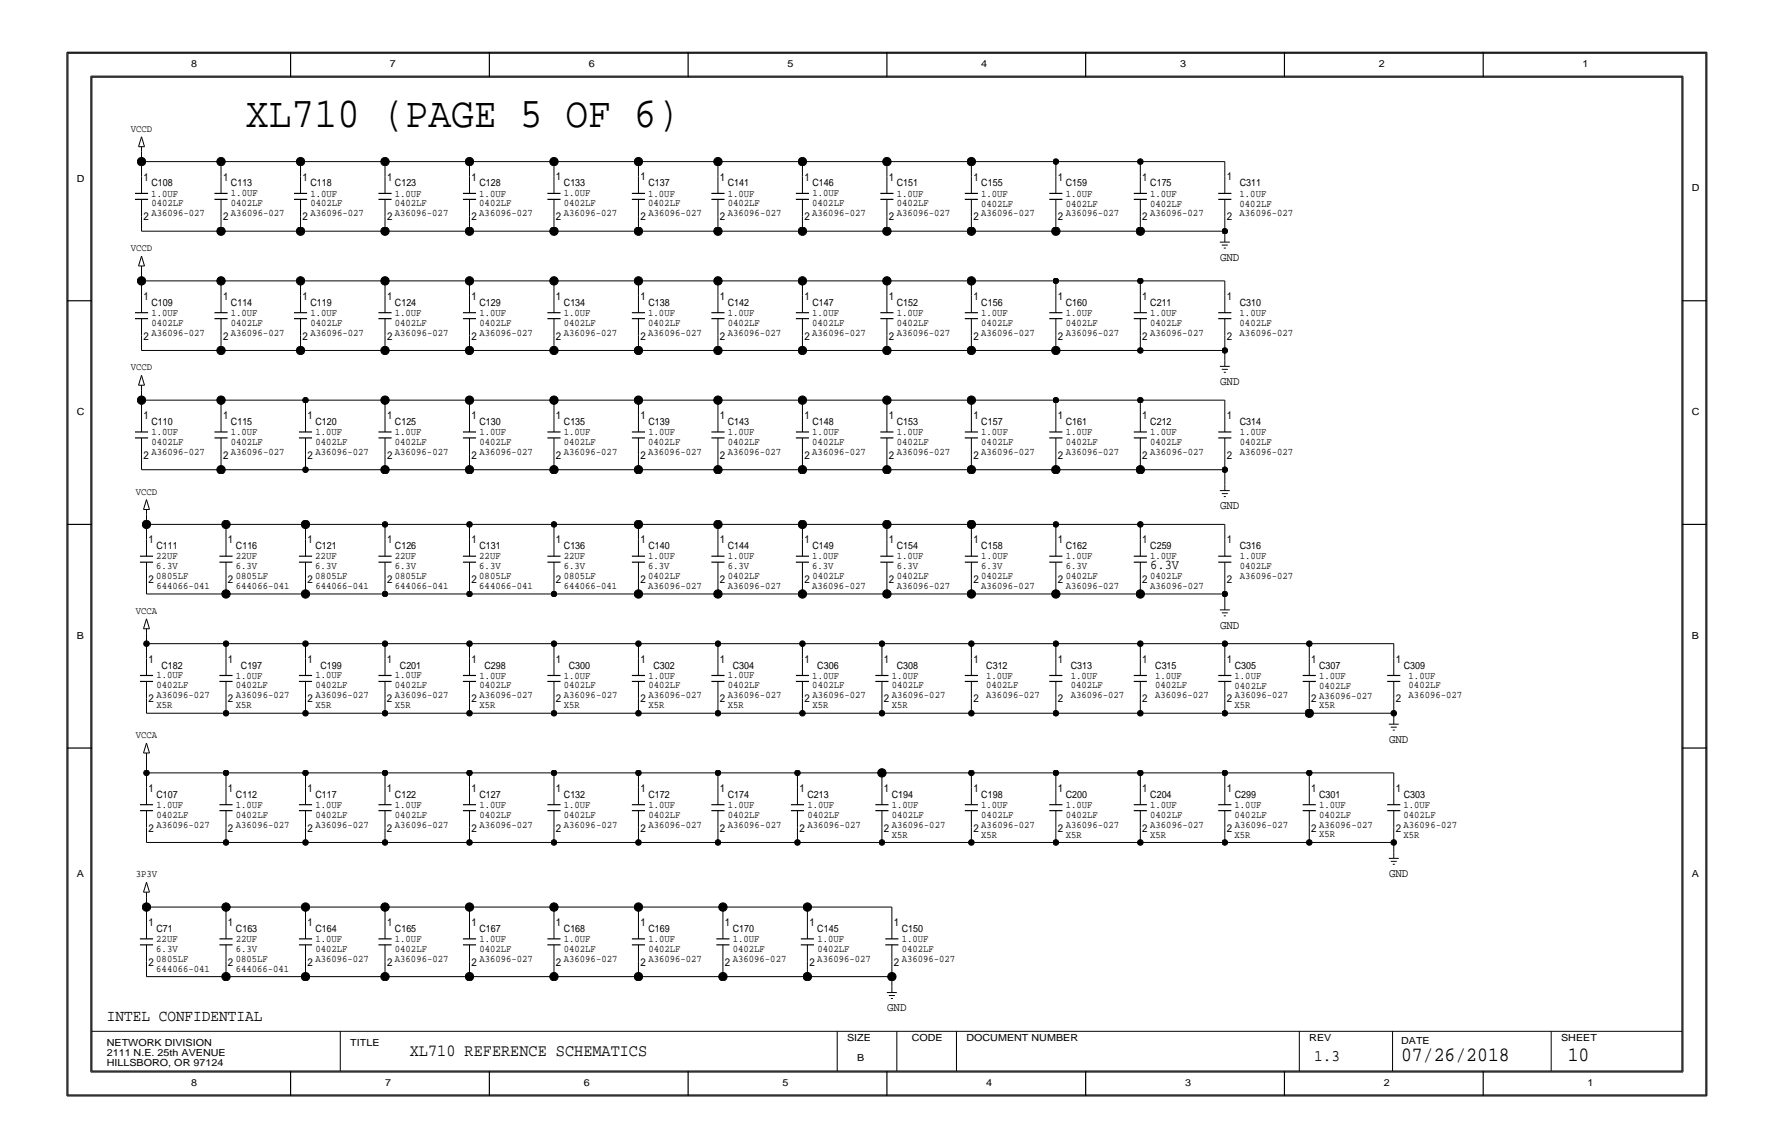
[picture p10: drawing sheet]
<svg xmlns="http://www.w3.org/2000/svg" width="432mm" height="279mm" viewBox="0 0 432 279" stroke-linecap="round" stroke-linejoin="round" font-family="sans-serif">
<defs><g id="words">
<text font-size="10.4" x="59.8" y="30.9">XL710 (PAGE 5 OF 6)</text>
<g font-size="4.9">
<text x="341" y="258.3">07/26/2018</text>
<text x="381.6" y="258.3">10</text>
</g>
<text font-size="4.2" x="99.8" y="257">XL710 REFERENCE SCHEMATICS</text>
<g font-size="3.9">
<text x="26" y="248.6">INTEL CONFIDENTIAL</text>
<text x="319.9" y="258.3">1.3</text>
</g>
<text font-size="3.3" x="280" y="138.5">6.3V</text>
<g font-size="2.9">
<text x="297" y="63.5">GND</text>
<text x="297" y="93.8">GND</text>
<text x="297" y="124">GND</text>
<text x="297" y="153">GND</text>
<text x="338.1" y="180.8">GND</text>
<text x="338.1" y="213.5">GND</text>
<text x="215.9" y="246.2">GND</text>
</g>
<g font-size="2.6">
<text x="34.9" y="43.9">1</text>
<text x="54.3" y="43.9">1</text>
<text x="73.6" y="43.9">1</text>
<text x="94.2" y="43.9">1</text>
<text x="114.8" y="43.9">1</text>
<text x="135.3" y="43.9">1</text>
<text x="155.9" y="43.9">1</text>
<text x="175.2" y="43.9">1</text>
<text x="195.8" y="43.9">1</text>
<text x="216.4" y="43.9">1</text>
<text x="236.9" y="43.9">1</text>
<text x="257.5" y="43.9">1</text>
<text x="278" y="43.9">1</text>
<text x="298.6" y="43.9">1</text>
<text x="34.9" y="53.6">2</text>
<text x="54.3" y="53.6">2</text>
<text x="73.6" y="53.6">2</text>
<text x="94.2" y="53.6">2</text>
<text x="114.8" y="53.6">2</text>
<text x="135.3" y="53.6">2</text>
<text x="155.9" y="53.6">2</text>
<text x="175.2" y="53.6">2</text>
<text x="195.8" y="53.6">2</text>
<text x="216.4" y="53.6">2</text>
<text x="236.9" y="53.6">2</text>
<text x="257.5" y="53.6">2</text>
<text x="278" y="53.6">2</text>
<text x="298.6" y="53.6">2</text>
<text x="34.9" y="73">1</text>
<text x="54.3" y="73">1</text>
<text x="73.6" y="73">1</text>
<text x="94.2" y="73">1</text>
<text x="114.8" y="73">1</text>
<text x="135.3" y="73">1</text>
<text x="155.9" y="73">1</text>
<text x="175.2" y="73">1</text>
<text x="195.8" y="73">1</text>
<text x="216.4" y="73">1</text>
<text x="236.9" y="73">1</text>
<text x="257.5" y="73">1</text>
<text x="278" y="73">1</text>
<text x="298.6" y="73">1</text>
<text x="34.9" y="82.6">2</text>
<text x="54.3" y="82.6">2</text>
<text x="73.6" y="82.6">2</text>
<text x="94.2" y="82.6">2</text>
<text x="114.8" y="82.6">2</text>
<text x="135.3" y="82.6">2</text>
<text x="155.9" y="82.6">2</text>
<text x="175.2" y="82.6">2</text>
<text x="195.8" y="82.6">2</text>
<text x="216.4" y="82.6">2</text>
<text x="236.9" y="82.6">2</text>
<text x="257.5" y="82.6">2</text>
<text x="278" y="82.6">2</text>
<text x="298.6" y="82.6">2</text>
<text x="34.9" y="102">1</text>
<text x="54.3" y="102">1</text>
<text x="74.8" y="102">1</text>
<text x="94.2" y="102">1</text>
<text x="114.8" y="102">1</text>
<text x="135.3" y="102">1</text>
<text x="155.9" y="102">1</text>
<text x="175.2" y="102">1</text>
<text x="195.8" y="102">1</text>
<text x="216.4" y="102">1</text>
<text x="236.9" y="102">1</text>
<text x="257.5" y="102">1</text>
<text x="278" y="102">1</text>
<text x="298.6" y="102">1</text>
<text x="34.9" y="111.7">2</text>
<text x="54.3" y="111.7">2</text>
<text x="74.8" y="111.7">2</text>
<text x="94.2" y="111.7">2</text>
<text x="114.8" y="111.7">2</text>
<text x="135.3" y="111.7">2</text>
<text x="155.9" y="111.7">2</text>
<text x="175.2" y="111.7">2</text>
<text x="195.8" y="111.7">2</text>
<text x="216.4" y="111.7">2</text>
<text x="236.9" y="111.7">2</text>
<text x="257.5" y="111.7">2</text>
<text x="278" y="111.7">2</text>
<text x="298.6" y="111.7">2</text>
<text x="36.1" y="132.2">1</text>
<text x="55.5" y="132.2">1</text>
<text x="74.8" y="132.2">1</text>
<text x="94.2" y="132.2">1</text>
<text x="114.8" y="132.2">1</text>
<text x="135.3" y="132.2">1</text>
<text x="155.9" y="132.2">1</text>
<text x="175.2" y="132.2">1</text>
<text x="195.8" y="132.2">1</text>
<text x="216.4" y="132.2">1</text>
<text x="236.9" y="132.2">1</text>
<text x="257.5" y="132.2">1</text>
<text x="278" y="132.2">1</text>
<text x="298.6" y="132.2">1</text>
<text x="36.1" y="141.9">2</text>
<text x="55.5" y="141.9">2</text>
<text x="74.8" y="141.9">2</text>
<text x="94.2" y="141.9">2</text>
<text x="114.8" y="141.9">2</text>
<text x="135.3" y="141.9">2</text>
<text x="155.9" y="141.9">2</text>
<text x="175.2" y="141.9">2</text>
<text x="195.8" y="141.9">2</text>
<text x="216.4" y="141.9">2</text>
<text x="236.9" y="141.9">2</text>
<text x="257.5" y="141.9">2</text>
<text x="278" y="141.9">2</text>
<text x="298.6" y="141.9">2</text>
<text x="36.1" y="161.3">1</text>
<text x="55.5" y="161.3">1</text>
<text x="74.8" y="161.3">1</text>
<text x="94.2" y="161.3">1</text>
<text x="114.8" y="161.3">1</text>
<text x="135.3" y="161.3">1</text>
<text x="155.9" y="161.3">1</text>
<text x="175.2" y="161.3">1</text>
<text x="195.8" y="161.3">1</text>
<text x="215.2" y="161.3">1</text>
<text x="236.9" y="161.3">1</text>
<text x="257.5" y="161.3">1</text>
<text x="278" y="161.3">1</text>
<text x="298.6" y="161.3">1</text>
<text x="319.2" y="161.3">1</text>
<text x="339.7" y="161.3">1</text>
<text x="36.1" y="170.9">2</text>
<text x="55.5" y="170.9">2</text>
<text x="74.8" y="170.9">2</text>
<text x="94.2" y="170.9">2</text>
<text x="114.8" y="170.9">2</text>
<text x="135.3" y="170.9">2</text>
<text x="155.9" y="170.9">2</text>
<text x="175.2" y="170.9">2</text>
<text x="195.8" y="170.9">2</text>
<text x="215.2" y="170.9">2</text>
<text x="236.9" y="170.9">2</text>
<text x="257.5" y="170.9">2</text>
<text x="278" y="170.9">2</text>
<text x="298.6" y="170.9">2</text>
<text x="319.2" y="170.9">2</text>
<text x="339.7" y="170.9">2</text>
<text x="36.1" y="192.7">1</text>
<text x="55.5" y="192.7">1</text>
<text x="74.8" y="192.7">1</text>
<text x="94.2" y="192.7">1</text>
<text x="114.8" y="192.7">1</text>
<text x="135.3" y="192.7">1</text>
<text x="155.9" y="192.7">1</text>
<text x="175.2" y="192.7">1</text>
<text x="194.6" y="192.7">1</text>
<text x="215.2" y="192.7">1</text>
<text x="236.9" y="192.7">1</text>
<text x="257.5" y="192.7">1</text>
<text x="278" y="192.7">1</text>
<text x="298.6" y="192.7">1</text>
<text x="319.2" y="192.7">1</text>
<text x="339.7" y="192.7">1</text>
<text x="36.1" y="202.4">2</text>
<text x="55.5" y="202.4">2</text>
<text x="74.8" y="202.4">2</text>
<text x="94.2" y="202.4">2</text>
<text x="114.8" y="202.4">2</text>
<text x="135.3" y="202.4">2</text>
<text x="155.9" y="202.4">2</text>
<text x="175.2" y="202.4">2</text>
<text x="194.6" y="202.4">2</text>
<text x="215.2" y="202.4">2</text>
<text x="236.9" y="202.4">2</text>
<text x="257.5" y="202.4">2</text>
<text x="278" y="202.4">2</text>
<text x="298.6" y="202.4">2</text>
<text x="319.2" y="202.4">2</text>
<text x="339.7" y="202.4">2</text>
<text x="36.1" y="225.4">1</text>
<text x="55.5" y="225.4">1</text>
<text x="74.8" y="225.4">1</text>
<text x="94.2" y="225.4">1</text>
<text x="114.8" y="225.4">1</text>
<text x="135.3" y="225.4">1</text>
<text x="155.9" y="225.4">1</text>
<text x="176.4" y="225.4">1</text>
<text x="197" y="225.4">1</text>
<text x="217.6" y="225.4">1</text>
<text x="36.1" y="235">2</text>
<text x="55.5" y="235">2</text>
<text x="74.8" y="235">2</text>
<text x="94.2" y="235">2</text>
<text x="114.8" y="235">2</text>
<text x="135.3" y="235">2</text>
<text x="155.9" y="235">2</text>
<text x="176.4" y="235">2</text>
<text x="197" y="235">2</text>
<text x="217.6" y="235">2</text>
</g>
<g font-size="2.4">
<text x="46.5" y="16.4">8</text>
<text x="94.9" y="16.4">7</text>
<text x="143.3" y="16.4">6</text>
<text x="191.7" y="16.4">5</text>
<text x="238.9" y="16.4">4</text>
<text x="287.2" y="16.4">3</text>
<text x="335.6" y="16.4">2</text>
<text x="385.2" y="16.4">1</text>
<text x="31.8" y="32.1">VCCD</text>
<text x="18.7" y="44.2">D</text>
<text x="36.8" y="47.8">1.0UF</text>
<text x="36.9" y="45.4">C108</text>
<text x="56.2" y="45.4">C113</text>
<text x="56.2" y="47.8">1.0UF</text>
<text x="75.5" y="47.8">1.0UF</text>
<text x="75.6" y="45.4">C118</text>
<text x="96.1" y="47.8">1.0UF</text>
<text x="96.1" y="45.4">C123</text>
<text x="116.7" y="47.8">1.0UF</text>
<text x="116.7" y="45.4">C128</text>
<text x="137.3" y="45.4">C133</text>
<text x="137.3" y="47.8">1.0UF</text>
<text x="157.8" y="47.8">1.0UF</text>
<text x="157.8" y="45.4">C137</text>
<text x="177.1" y="47.8">1.0UF</text>
<text x="177.2" y="45.4">C141</text>
<text x="197.7" y="45.4">C146</text>
<text x="197.7" y="47.8">1.0UF</text>
<text x="218.3" y="47.8">1.0UF</text>
<text x="218.3" y="45.4">C151</text>
<text x="238.8" y="47.8">1.0UF</text>
<text x="238.9" y="45.4">C155</text>
<text x="259.4" y="47.8">1.0UF</text>
<text x="259.4" y="45.4">C159</text>
<text x="280" y="47.8">1.0UF</text>
<text x="280" y="45.4">C175</text>
<text x="301.7" y="47.8">1.0UF</text>
<text x="301.8" y="45.4">C311</text>
<text x="411.8" y="46.6">D</text>
<text x="36.9" y="52.6">A36096-027</text>
<text x="36.9" y="50.2">0402LF</text>
<text x="56.2" y="50.2">0402LF</text>
<text x="56.2" y="52.6">A36096-027</text>
<text x="75.5" y="50.2">0402LF</text>
<text x="75.5" y="52.7">A36096-027</text>
<text x="96.1" y="50.3">0402LF</text>
<text x="96.1" y="52.7">A36096-027</text>
<text x="116.7" y="50.3">0402LF</text>
<text x="116.7" y="52.7">A36096-027</text>
<text x="137.2" y="52.7">A36096-027</text>
<text x="137.3" y="50.2">0402LF</text>
<text x="157.8" y="50.3">0402LF</text>
<text x="157.8" y="52.6">A36096-027</text>
<text x="177.1" y="50.3">0402LF</text>
<text x="177.2" y="52.6">A36096-027</text>
<text x="197.7" y="50.3">0402LF</text>
<text x="197.7" y="52.7">A36096-027</text>
<text x="218.3" y="50.3">0402LF</text>
<text x="218.3" y="52.7">A36096-027</text>
<text x="238.8" y="50.3">0402LF</text>
<text x="238.8" y="52.7">A36096-027</text>
<text x="259.4" y="50.3">0402LF</text>
<text x="259.4" y="52.7">A36096-027</text>
<text x="280" y="50.3">0402LF</text>
<text x="280" y="52.7">A36096-027</text>
<text x="301.7" y="50.3">0402LF</text>
<text x="301.7" y="52.7">A36096-027</text>
<text x="31.8" y="61.1">VCCD</text>
<text x="36.9" y="74.4">C109</text>
<text x="36.9" y="76.8">1.0UF</text>
<text x="56.2" y="76.9">1.0UF</text>
<text x="56.2" y="74.4">C114</text>
<text x="75.5" y="76.9">1.0UF</text>
<text x="75.6" y="74.4">C119</text>
<text x="96.1" y="76.9">1.0UF</text>
<text x="96.1" y="74.4">C124</text>
<text x="116.7" y="76.9">1.0UF</text>
<text x="116.7" y="74.4">C129</text>
<text x="137.2" y="76.9">1.0UF</text>
<text x="137.3" y="74.4">C134</text>
<text x="157.8" y="76.9">1.0UF</text>
<text x="157.8" y="74.4">C138</text>
<text x="177.2" y="76.9">1.0UF</text>
<text x="177.2" y="74.4">C142</text>
<text x="197.7" y="76.9">1.0UF</text>
<text x="197.7" y="74.4">C147</text>
<text x="218.3" y="76.9">1.0UF</text>
<text x="218.3" y="74.4">C152</text>
<text x="238.8" y="76.9">1.0UF</text>
<text x="238.9" y="74.4">C156</text>
<text x="259.4" y="76.9">1.0UF</text>
<text x="259.4" y="74.4">C160</text>
<text x="280" y="76.9">1.0UF</text>
<text x="280" y="74.4">C211</text>
<text x="301.7" y="76.9">1.0UF</text>
<text x="301.8" y="74.4">C310</text>
<text x="36.9" y="79.2">0402LF</text>
<text x="36.9" y="81.7">A36096-027</text>
<text x="56.2" y="79.3">0402LF</text>
<text x="56.2" y="81.7">A36096-027</text>
<text x="75.5" y="79.3">0402LF</text>
<text x="75.5" y="81.7">A36096-027</text>
<text x="96.1" y="79.3">0402LF</text>
<text x="96.1" y="81.7">A36096-027</text>
<text x="116.7" y="79.3">0402LF</text>
<text x="116.7" y="81.7">A36096-027</text>
<text x="137.2" y="81.7">A36096-027</text>
<text x="137.2" y="79.3">0402LF</text>
<text x="157.8" y="81.7">A36096-027</text>
<text x="157.8" y="79.3">0402LF</text>
<text x="177.2" y="81.7">A36096-027</text>
<text x="177.2" y="79.3">0402LF</text>
<text x="197.7" y="81.7">A36096-027</text>
<text x="197.7" y="79.3">0402LF</text>
<text x="218.3" y="81.7">A36096-027</text>
<text x="218.3" y="79.3">0402LF</text>
<text x="238.8" y="81.7">A36096-027</text>
<text x="238.8" y="79.3">0402LF</text>
<text x="259.4" y="81.7">A36096-027</text>
<text x="259.4" y="79.2">0402LF</text>
<text x="280" y="81.7">A36096-027</text>
<text x="280" y="79.3">0402LF</text>
<text x="301.7" y="79.3">0402LF</text>
<text x="301.7" y="81.7">A36096-027</text>
<text x="31.8" y="90.1">VCCD</text>
<text x="18.7" y="101">C</text>
<text x="411.8" y="101">C</text>
<text x="36.9" y="105.9">1.0UF</text>
<text x="36.9" y="103.4">C110</text>
<text x="56.2" y="105.9">1.0UF</text>
<text x="56.2" y="103.4">C115</text>
<text x="76.8" y="105.9">1.0UF</text>
<text x="76.8" y="103.4">C120</text>
<text x="96.1" y="105.9">1.0UF</text>
<text x="96.1" y="103.4">C125</text>
<text x="116.7" y="105.9">1.0UF</text>
<text x="116.7" y="103.4">C130</text>
<text x="137.2" y="105.9">1.0UF</text>
<text x="137.3" y="103.4">C135</text>
<text x="157.8" y="103.4">C139</text>
<text x="157.8" y="105.9">1.0UF</text>
<text x="177.2" y="105.9">1.0UF</text>
<text x="177.2" y="103.4">C143</text>
<text x="197.7" y="105.9">1.0UF</text>
<text x="197.7" y="103.4">C148</text>
<text x="218.3" y="105.9">1.0UF</text>
<text x="218.3" y="103.4">C153</text>
<text x="238.8" y="105.9">1.0UF</text>
<text x="238.9" y="103.4">C157</text>
<text x="259.4" y="105.9">1.0UF</text>
<text x="259.4" y="103.4">C161</text>
<text x="280" y="105.9">1.0UF</text>
<text x="280" y="103.4">C212</text>
<text x="301.7" y="105.9">1.0UF</text>
<text x="301.8" y="103.4">C314</text>
<text x="36.8" y="108.3">0402LF</text>
<text x="36.9" y="110.7">A36096-027</text>
<text x="56.2" y="110.7">A36096-027</text>
<text x="56.2" y="108.3">0402LF</text>
<text x="76.8" y="108.3">0402LF</text>
<text x="76.8" y="110.7">A36096-027</text>
<text x="96.1" y="110.7">A36096-027</text>
<text x="96.1" y="108.3">0402LF</text>
<text x="116.7" y="108.3">0402LF</text>
<text x="116.7" y="110.7">A36096-027</text>
<text x="137.2" y="110.7">A36096-027</text>
<text x="137.2" y="108.3">0402LF</text>
<text x="157.8" y="110.7">A36096-027</text>
<text x="157.8" y="108.3">0402LF</text>
<text x="177.2" y="110.7">A36096-027</text>
<text x="177.2" y="108.3">0402LF</text>
<text x="197.7" y="110.7">A36096-027</text>
<text x="197.7" y="108.3">0402LF</text>
<text x="218.3" y="110.7">A36096-027</text>
<text x="218.3" y="108.3">0402LF</text>
<text x="238.8" y="110.7">A36096-027</text>
<text x="238.9" y="108.3">0402LF</text>
<text x="259.4" y="110.7">A36096-027</text>
<text x="259.4" y="108.3">0402LF</text>
<text x="280" y="108.3">0402LF</text>
<text x="280" y="110.7">A36096-027</text>
<text x="301.7" y="108.3">0402LF</text>
<text x="301.8" y="110.7">A36096-027</text>
<text x="33.1" y="120.4">VCCD</text>
<text x="38" y="136.1">22UF</text>
<text x="38.1" y="133.7">C111</text>
<text x="57.4" y="133.7">C116</text>
<text x="57.4" y="136.1">22UF</text>
<text x="76.7" y="136.1">22UF</text>
<text x="76.8" y="133.7">C121</text>
<text x="96.1" y="136.1">22UF</text>
<text x="96.1" y="133.7">C126</text>
<text x="116.7" y="136.1">22UF</text>
<text x="116.7" y="133.7">C131</text>
<text x="137.2" y="136.1">22UF</text>
<text x="137.3" y="133.7">C136</text>
<text x="157.8" y="136.1">1.0UF</text>
<text x="157.8" y="133.7">C140</text>
<text x="177.1" y="136.1">1.0UF</text>
<text x="177.2" y="133.7">C144</text>
<text x="197.7" y="136.1">1.0UF</text>
<text x="197.7" y="133.7">C149</text>
<text x="218.3" y="136.1">1.0UF</text>
<text x="218.3" y="133.7">C154</text>
<text x="238.9" y="133.7">C158</text>
<text x="238.9" y="136.1">1.0UF</text>
<text x="259.4" y="136.1">1.0UF</text>
<text x="259.4" y="133.7">C162</text>
<text x="280" y="136.1">1.0UF</text>
<text x="280" y="133.7">C259</text>
<text x="301.7" y="136.1">1.0UF</text>
<text x="301.8" y="133.7">C316</text>
<text x="38" y="141">0805LF</text>
<text x="38" y="138.6">6.3V</text>
<text x="38.1" y="143.4">644066-041</text>
<text x="57.4" y="138.5">6.3V</text>
<text x="57.4" y="140.9">0805LF</text>
<text x="57.4" y="143.4">644066-041</text>
<text x="76.7" y="141">0805LF</text>
<text x="76.7" y="138.6">6.3V</text>
<text x="76.8" y="143.4">644066-041</text>
<text x="96.1" y="138.6">6.3V</text>
<text x="96.1" y="141">0805LF</text>
<text x="96.1" y="143.4">644066-041</text>
<text x="116.7" y="138.5">6.3V</text>
<text x="116.7" y="143.4">644066-041</text>
<text x="116.7" y="141">0805LF</text>
<text x="137.2" y="138.6">6.3V</text>
<text x="137.2" y="141">0805LF</text>
<text x="137.2" y="143.4">644066-041</text>
<text x="157.8" y="138.5">6.3V</text>
<text x="157.8" y="141">0402LF</text>
<text x="157.8" y="143.4">A36096-027</text>
<text x="177.1" y="138.6">6.3V</text>
<text x="177.1" y="143.4">A36096-027</text>
<text x="177.1" y="141">0402LF</text>
<text x="197.7" y="143.4">A36096-027</text>
<text x="197.7" y="138.5">6.3V</text>
<text x="197.7" y="140.9">0402LF</text>
<text x="218.3" y="143.4">A36096-027</text>
<text x="218.3" y="141">0402LF</text>
<text x="218.3" y="138.5">6.3V</text>
<text x="238.8" y="141">0402LF</text>
<text x="238.8" y="138.6">6.3V</text>
<text x="238.8" y="143.4">A36096-027</text>
<text x="259.4" y="138.6">6.3V</text>
<text x="259.4" y="141">0402LF</text>
<text x="259.4" y="143.4">A36096-027</text>
<text x="280" y="140.9">0402LF</text>
<text x="280" y="143.4">A36096-027</text>
<text x="301.8" y="140.9">A36096-027</text>
<text x="301.8" y="138.5">0402LF</text>
<text x="33.1" y="149.4">VCCA</text>
<text x="18.7" y="155.4">B</text>
<text x="411.8" y="155.4">B</text>
<text x="38.1" y="167.5">0402LF</text>
<text x="38.1" y="165.1">1.0UF</text>
<text x="39.3" y="162.7">C182</text>
<text x="57.4" y="165.1">1.0UF</text>
<text x="57.4" y="167.6">0402LF</text>
<text x="58.6" y="162.7">C197</text>
<text x="76.8" y="167.5">0402LF</text>
<text x="76.8" y="165.1">1.0UF</text>
<text x="78" y="162.7">C199</text>
<text x="96.1" y="167.5">0402LF</text>
<text x="96.1" y="165.1">1.0UF</text>
<text x="97.3" y="162.7">C201</text>
<text x="116.7" y="165.1">1.0UF</text>
<text x="116.7" y="167.6">0402LF</text>
<text x="117.9" y="162.7">C298</text>
<text x="137.2" y="165.1">1.0UF</text>
<text x="137.3" y="167.5">0402LF</text>
<text x="138.5" y="162.7">C300</text>
<text x="157.8" y="165.1">1.0UF</text>
<text x="157.8" y="167.6">0402LF</text>
<text x="159" y="162.7">C302</text>
<text x="177.2" y="167.6">0402LF</text>
<text x="177.2" y="165.1">1.0UF</text>
<text x="178.4" y="162.7">C304</text>
<text x="197.7" y="165.1">1.0UF</text>
<text x="197.7" y="167.6">0402LF</text>
<text x="198.9" y="162.7">C306</text>
<text x="217.1" y="165.1">1.0UF</text>
<text x="217.1" y="167.5">0402LF</text>
<text x="218.3" y="162.7">C308</text>
<text x="240.1" y="167.6">0402LF</text>
<text x="240.1" y="165.1">1.0UF</text>
<text x="240.1" y="162.7">C312</text>
<text x="260.6" y="167.6">0402LF</text>
<text x="260.6" y="165.1">1.0UF</text>
<text x="260.6" y="162.7">C313</text>
<text x="281.2" y="167.6">0402LF</text>
<text x="281.2" y="165.1">1.0UF</text>
<text x="281.2" y="162.7">C315</text>
<text x="300.5" y="167.6">0402LF</text>
<text x="300.5" y="165.2">1.0UF</text>
<text x="300.5" y="162.7">C305</text>
<text x="321.1" y="165.2">1.0UF</text>
<text x="321.1" y="167.6">0402LF</text>
<text x="321.1" y="162.7">C307</text>
<text x="341.7" y="162.7">C309</text>
<text x="342.9" y="167.6">0402LF</text>
<text x="342.9" y="165.1">1.0UF</text>
<text x="38.1" y="170">A36096-027</text>
<text x="38.1" y="172.4">X5R</text>
<text x="57.4" y="172.4">X5R</text>
<text x="57.4" y="170">A36096-027</text>
<text x="76.8" y="172.4">X5R</text>
<text x="76.8" y="170">A36096-027</text>
<text x="96.1" y="170">A36096-027</text>
<text x="96.1" y="172.4">X5R</text>
<text x="116.7" y="172.4">X5R</text>
<text x="116.7" y="170">A36096-027</text>
<text x="137.2" y="172.4">X5R</text>
<text x="137.3" y="170">A36096-027</text>
<text x="157.8" y="170">A36096-027</text>
<text x="157.8" y="172.4">X5R</text>
<text x="177.2" y="172.4">X5R</text>
<text x="177.2" y="170">A36096-027</text>
<text x="197.7" y="170">A36096-027</text>
<text x="197.7" y="172.4">X5R</text>
<text x="217.1" y="172.4">X5R</text>
<text x="217.1" y="170">A36096-027</text>
<text x="240.1" y="170">A36096-027</text>
<text x="260.6" y="170">A36096-027</text>
<text x="281.2" y="170">A36096-027</text>
<text x="300.5" y="172.4">X5R</text>
<text x="300.5" y="170">A36096-027</text>
<text x="321.1" y="170">A36096-027</text>
<text x="321.1" y="172.4">X5R</text>
<text x="342.9" y="170">A36096-027</text>
<text x="33.1" y="179.6">VCCA</text>
<text x="38.1" y="196.6">1.0UF</text>
<text x="38.1" y="194.2">C107</text>
<text x="57.4" y="194.2">C112</text>
<text x="57.4" y="196.6">1.0UF</text>
<text x="76.8" y="194.2">C117</text>
<text x="76.8" y="196.6">1.0UF</text>
<text x="96.1" y="196.6">1.0UF</text>
<text x="96.1" y="194.2">C122</text>
<text x="116.7" y="196.6">1.0UF</text>
<text x="116.7" y="194.2">C127</text>
<text x="137.3" y="196.6">1.0UF</text>
<text x="137.3" y="194.2">C132</text>
<text x="157.8" y="196.6">1.0UF</text>
<text x="157.8" y="194.2">C172</text>
<text x="177.2" y="196.6">1.0UF</text>
<text x="177.2" y="194.2">C174</text>
<text x="196.5" y="196.6">1.0UF</text>
<text x="196.5" y="194.2">C213</text>
<text x="217.1" y="196.6">1.0UF</text>
<text x="217.1" y="194.2">C194</text>
<text x="238.8" y="196.6">1.0UF</text>
<text x="238.9" y="194.2">C198</text>
<text x="259.4" y="196.6">1.0UF</text>
<text x="259.4" y="194.2">C200</text>
<text x="279.9" y="196.6">1.0UF</text>
<text x="280" y="194.2">C204</text>
<text x="300.5" y="196.6">1.0UF</text>
<text x="300.5" y="194.2">C299</text>
<text x="321.1" y="196.6">1.0UF</text>
<text x="321.1" y="194.2">C301</text>
<text x="341.6" y="196.6">1.0UF</text>
<text x="341.7" y="194.2">C303</text>
<text x="38.1" y="199">0402LF</text>
<text x="38.1" y="201.4">A36096-027</text>
<text x="57.4" y="199">0402LF</text>
<text x="57.4" y="201.4">A36096-027</text>
<text x="76.8" y="199">0402LF</text>
<text x="76.8" y="201.4">A36096-027</text>
<text x="96.1" y="201.4">A36096-027</text>
<text x="96.1" y="199">0402LF</text>
<text x="116.7" y="199">0402LF</text>
<text x="116.7" y="201.4">A36096-027</text>
<text x="137.3" y="199">0402LF</text>
<text x="137.3" y="201.4">A36096-027</text>
<text x="157.8" y="199">0402LF</text>
<text x="157.8" y="201.4">A36096-027</text>
<text x="177.2" y="199">0402LF</text>
<text x="177.2" y="201.4">A36096-027</text>
<text x="196.5" y="199">0402LF</text>
<text x="196.5" y="201.4">A36096-027</text>
<text x="217.1" y="203.9">X5R</text>
<text x="217.1" y="201.4">A36096-027</text>
<text x="217.1" y="199">0402LF</text>
<text x="238.8" y="203.9">X5R</text>
<text x="238.9" y="199">0402LF</text>
<text x="238.9" y="201.4">A36096-027</text>
<text x="259.4" y="199">0402LF</text>
<text x="259.4" y="203.9">X5R</text>
<text x="259.4" y="201.4">A36096-027</text>
<text x="279.9" y="203.9">X5R</text>
<text x="280" y="199">0402LF</text>
<text x="280" y="201.4">A36096-027</text>
<text x="300.5" y="203.9">X5R</text>
<text x="300.5" y="199">0402LF</text>
<text x="300.5" y="201.4">A36096-027</text>
<text x="321.1" y="199">0402LF</text>
<text x="321.1" y="201.4">A36096-027</text>
<text x="321.1" y="203.8">X5R</text>
<text x="341.6" y="199">0402LF</text>
<text x="341.6" y="201.4">A36096-027</text>
<text x="341.6" y="203.9">X5R</text>
<text x="18.7" y="213.5">A</text>
<text x="33.1" y="213.5">3P3V</text>
<text x="411.8" y="213.5">A</text>
<text x="38.1" y="226.8">C71</text>
<text x="57.4" y="226.8">C163</text>
<text x="76.8" y="226.8">C164</text>
<text x="96.1" y="226.8">C165</text>
<text x="116.7" y="226.8">C167</text>
<text x="137.3" y="226.8">C168</text>
<text x="157.8" y="226.8">C169</text>
<text x="178.4" y="226.8">C170</text>
<text x="198.9" y="226.8">C145</text>
<text x="219.5" y="226.8">C150</text>
<text x="38" y="229.3">22UF</text>
<text x="38" y="231.7">6.3V</text>
<text x="57.4" y="231.7">6.3V</text>
<text x="57.4" y="229.3">22UF</text>
<text x="76.8" y="229.2">1.0UF</text>
<text x="76.8" y="231.7">0402LF</text>
<text x="96.1" y="229.2">1.0UF</text>
<text x="96.1" y="231.7">0402LF</text>
<text x="116.7" y="229.2">1.0UF</text>
<text x="116.7" y="231.7">0402LF</text>
<text x="137.3" y="229.2">1.0UF</text>
<text x="137.3" y="231.7">0402LF</text>
<text x="157.8" y="229.2">1.0UF</text>
<text x="157.8" y="231.7">0402LF</text>
<text x="178.4" y="229.2">1.0UF</text>
<text x="178.4" y="231.7">0402LF</text>
<text x="198.9" y="229.2">1.0UF</text>
<text x="198.9" y="231.7">0402LF</text>
<text x="219.5" y="229.2">1.0UF</text>
<text x="219.5" y="231.7">0402LF</text>
<text x="38" y="236.5">644066-041</text>
<text x="38" y="234.1">0805LF</text>
<text x="57.4" y="236.5">644066-041</text>
<text x="57.4" y="234.1">0805LF</text>
<text x="76.8" y="234.1">A36096-027</text>
<text x="96.1" y="234.1">A36096-027</text>
<text x="116.7" y="234.1">A36096-027</text>
<text x="137.3" y="234.1">A36096-027</text>
<text x="157.8" y="234.1">A36096-027</text>
<text x="178.4" y="234.1">A36096-027</text>
<text x="198.9" y="234.1">A36096-027</text>
<text x="219.5" y="234.1">A36096-027</text>
<text x="26" y="254.6">NETWORK DIVISION</text>
<text x="26" y="257">2111 N.E. 25th AVENUE</text>
<text x="85.2" y="254.6">TITLE</text>
<text x="206.2" y="253.4">SIZE</text>
<text x="221.9" y="253.4">CODE</text>
<text x="235.2" y="253.4">DOCUMENT NUMBER</text>
<text x="318.7" y="253.4">REV</text>
<text x="341" y="254">DATE</text>
<text x="380" y="253.4">SHEET</text>
<text x="26" y="259.5">HILLSBORO, OR 97124</text>
<text x="208.6" y="258.3">B</text>
<text x="46.5" y="264.3">8</text>
<text x="93.7" y="264.3">7</text>
<text x="142.1" y="264.3">6</text>
<text x="190.5" y="264.3">5</text>
<text x="240.1" y="264.3">4</text>
<text x="288.4" y="264.3">3</text>
<text x="336.8" y="264.3">2</text>
<text x="386.4" y="264.3">1</text>
</g>
</g></defs>
<g fill="none" stroke="#000" stroke-width=".24">
<path d="M16.5 13v253.5zM16.5 13h398.7zM22.1 18.5v242.4zM22.1 18.5h387.5zM409.6 18.5v242.4zM415.2 13v253.5zM33.7 35.7h1.5zM34.4 33.3l-.7 2.4zM34.4 36.9v2.4zM34.4 39.3v3.7zM34.4 33.3l.8 2.4zM34.4 35.7v1.2z"/>
<path d="M34.4 39.3h19.4zM53.8 39.3v3.7zM53.8 39.3h19.4zM73.2 39.3h20.5zM73.2 39.3v3.7zM93.7 39.3h20.6zM93.7 39.3v3.7zM114.3 39.3h20.5zM114.3 39.3v3.7zM134.8 39.3h20.6zM134.8 39.3v3.7zM155.4 39.3v3.7z"/>
<path d="M155.4 39.3h19.4zM174.8 39.3h20.5zM174.8 39.3v3.7zM195.3 39.3h20.6zM195.3 39.3v3.7zM215.9 39.3h20.5zM215.9 39.3v3.7zM236.4 39.3h20.6zM236.4 39.3v3.7zM257 39.3h20.6zM257 39.3v3.7zM277.6 39.3h20.5z"/>
<path d="M277.6 39.3v3.7zM298.1 39.3v3.7zM34.4 52.6v3.7zM34.4 48.5v4.1zM34.4 43v4.1zM34.4 56.3h19.4zM53.8 52.6v3.7zM53.8 48.5v4.1zM53.8 43v4.1zM53.8 56.3h19.4zM73.2 52.6v3.7zM73.2 56.3h20.5z"/>
<path d="M73.2 48.5v4.1zM73.2 43v4.1zM93.7 52.6v3.7zM93.7 56.3h20.6zM93.7 48.5v4.1zM93.7 43v4.1zM114.3 52.6v3.7zM114.3 56.3h20.5zM114.3 48.5v4.1zM114.3 43v4.1zM134.8 52.6v3.7zM134.8 56.3h20.6z"/>
<path d="M134.8 48.5v4.1zM134.8 43v4.1zM155.4 52.6v3.7zM155.4 48.5v4.1zM155.4 43v4.1zM155.4 56.3h19.4zM174.8 52.6v3.7zM174.8 56.3h20.5zM174.8 48.5v4.1zM174.8 43v4.1zM195.3 56.3h20.6zM195.3 52.6v3.7z"/>
<path d="M195.3 48.5v4.1zM195.3 43v4.1zM215.9 52.6v3.7zM215.9 56.3h20.5zM215.9 48.5v4.1zM215.9 43v4.1zM236.4 56.3h20.6zM236.4 52.6v3.7zM236.4 48.5v4.1zM236.4 43v4.1zM257 56.3h20.6zM257 52.6v3.7z"/>
<path d="M257 48.5v4.1zM257 43v4.1zM277.6 56.3h20.5zM277.6 52.6v3.7zM277.6 48.5v4.1zM277.6 43v4.1zM296.9 58.9h2.4zM297.4 59.7h1.4zM298.1 52.6v3.7zM298.1 56.3v1.2zM298.1 48.5v4.1zM298.1 43v4.1z"/>
<path d="M298.1 57.5v1.4zM33.7 64.7h1.5zM34.4 62.3l-.7 2.4zM34.4 65.9v2.5zM34.4 68.4v3.6zM34.4 62.3l.8 2.4zM34.4 64.7v1.2zM34.4 77.6v4.1zM34.4 72v4.1zM34.4 68.4h19.4zM53.8 68.4v3.6zM53.8 77.6v4.1z"/>
<path d="M53.8 72v4.1zM53.8 68.4h19.4zM73.2 68.4h20.5zM73.2 68.4v3.6zM73.2 77.6v4.1zM73.2 72v4.1zM93.7 68.4h20.6zM93.7 68.4v3.6zM93.7 77.6v4.1zM93.7 72v4.1zM114.3 68.4h20.5zM114.3 68.4v3.6z"/>
<path d="M114.3 77.6v4.1zM114.3 72v4.1zM134.8 68.4h20.6zM134.8 68.4v3.6zM134.8 77.6v4.1zM134.8 72v4.1zM155.4 68.4v3.6zM155.4 77.6v4.1zM155.4 72v4.1zM155.4 68.4h19.4zM174.8 68.4h20.5zM174.8 68.4v3.6z"/>
<path d="M174.8 77.6v4.1zM174.8 72v4.1zM195.3 68.4h20.6zM195.3 68.4v3.6zM195.3 77.6v4.1zM195.3 72v4.1zM215.9 68.4h20.5zM215.9 68.4v3.6zM215.9 77.6v4.1zM215.9 72v4.1zM236.4 68.4h20.6zM236.4 68.4v3.6z"/>
<path d="M236.4 77.6v4.1zM236.4 72v4.1zM257 68.4h20.6zM257 68.4v3.6zM257 77.6v4.1zM257 72v4.1zM277.6 68.4h20.5zM277.6 68.4v3.6zM277.6 77.6v4.1zM277.6 72v4.1zM297.9 60.4h.5zM298.1 68.4v3.6z"/>
<path d="M298.1 77.6v4.1zM298.1 72v4.1zM33.7 93.8h1.5zM34.4 91.3l-.7 2.5zM34.4 95v2.4zM34.4 97.4v3.6zM34.4 81.7v3.6zM34.4 91.3l.8 2.5zM34.4 93.8v1.2zM34.4 97.4h19.4zM34.4 85.3h19.4zM53.8 97.4h20.6z"/>
<path d="M53.8 97.4v3.6zM53.8 81.7v3.6zM53.8 85.3h19.4zM73.2 85.3h20.5zM73.2 81.7v3.6zM74.4 97.4h19.3zM74.4 97.4v3.6zM93.7 97.4h20.6zM93.7 97.4v3.6zM93.7 85.3h20.6zM93.7 81.7v3.6zM114.3 97.4h20.5z"/>
<path d="M114.3 97.4v3.6zM114.3 85.3h20.5zM114.3 81.7v3.6zM134.8 97.4h20.6zM134.8 97.4v3.6zM134.8 85.3h20.6zM134.8 81.7v3.6zM155.4 97.4v3.6zM155.4 81.7v3.6zM155.4 97.4h19.4zM155.4 85.3h19.4zM174.8 97.4h20.5z"/>
<path d="M174.8 97.4v3.6zM174.8 85.3h20.5zM174.8 81.7v3.6zM195.3 97.4h20.6zM195.3 97.4v3.6zM195.3 85.3h20.6zM195.3 81.7v3.6zM215.9 97.4h20.5zM215.9 97.4v3.6zM215.9 85.3h20.5zM215.9 81.7v3.6zM236.4 97.4h20.6z"/>
<path d="M236.4 85.3h20.6zM236.4 97.4v3.6zM236.4 81.7v3.6zM257 97.4h20.6zM257 97.4v3.6zM257 85.3h20.6zM257 81.7v3.6zM277.6 97.4h20.5zM277.6 85.3h20.5zM277.6 97.4v3.6zM277.6 81.7v3.6zM296.9 89.2h2.4z"/>
<path d="M297.4 89.9h1.4zM297.9 90.6h.5zM298.1 97.4v3.6zM298.1 81.7v3.6zM298.1 85.3v2.4zM298.1 87.7v1.5zM34.4 110.7v3.6zM34.4 106.6v4.1zM34.4 101v4.1zM34.4 114.3h19.4zM53.8 114.3h20.6zM53.8 110.7v3.6z"/>
<path d="M53.8 106.6v4.1zM53.8 101v4.1zM74.4 114.3h19.3zM74.4 110.7v3.6zM74.4 106.6v4.1zM74.4 101v4.1zM93.7 114.3h20.6zM93.7 110.7v3.6zM93.7 106.6v4.1zM93.7 101v4.1zM114.3 114.3h20.5zM114.3 110.7v3.6z"/>
<path d="M114.3 106.6v4.1zM114.3 101v4.1zM134.8 114.3h20.6zM134.8 110.7v3.6zM134.8 106.6v4.1zM134.8 101v4.1zM155.4 110.7v3.6zM155.4 106.6v4.1zM155.4 101v4.1zM155.4 114.3h19.4zM174.8 114.3h20.5zM174.8 110.7v3.6z"/>
<path d="M174.8 106.6v4.1zM174.8 101v4.1zM195.3 114.3h20.6zM195.3 110.7v3.6zM195.3 106.6v4.1zM195.3 101v4.1zM215.9 114.3h20.5zM215.9 110.7v3.6zM215.9 106.6v4.1zM215.9 101v4.1zM236.4 114.3h20.6zM236.4 110.7v3.6z"/>
<path d="M236.4 106.6v4.1zM236.4 101v4.1zM257 114.3h20.6zM257 110.7v3.6zM257 106.6v4.1zM257 101v4.1zM277.6 114.3h20.5zM277.6 110.7v3.6zM277.6 106.6v4.1zM277.6 101v4.1zM296.9 119.4h2.4zM298.1 110.7v3.6z"/>
<path d="M298.1 114.3v3.7zM298.1 106.6v4.1zM298.1 101v4.1zM298.1 118v1.4zM34.9 124h1.5zM35.7 121.6l-.8 2.4zM35.7 125.2v2.4zM35.7 127.6v3.7zM35.7 121.6l.7 2.4zM35.7 124v1.2zM35.7 136.8v4.1zM35.7 131.3v4.1z"/>
<path d="M35.7 127.6h19.3zM55 127.6v3.7zM55 136.8v4.1zM55 131.3v4.1zM55 127.6h19.4zM74.4 127.6h19.3zM74.4 127.6v3.7zM74.4 136.8v4.1zM74.4 131.3v4.1zM93.7 127.6h20.6zM93.7 127.6v3.7zM93.7 136.8v4.1z"/>
<path d="M93.7 131.3v4.1zM114.3 127.6h20.5zM114.3 127.6v3.7zM114.3 136.8v4.1zM114.3 131.3v4.1zM134.8 127.6h20.6zM134.8 127.6v3.7zM134.8 136.8v4.1zM134.8 131.3v4.1zM155.4 127.6v3.7zM155.4 136.8v4.1zM155.4 131.3v4.1z"/>
<path d="M155.4 127.6h19.4zM174.8 127.6h20.5zM174.8 127.6v3.7zM174.8 136.8v4.1zM174.8 131.3v4.1zM195.3 127.6h20.6zM195.3 127.6v3.7zM195.3 136.8v4.1zM195.3 131.3v4.1zM215.9 127.6h20.5zM215.9 127.6v3.7zM215.9 136.8v4.1z"/>
<path d="M215.9 131.3v4.1zM236.4 127.6h20.6zM236.4 127.6v3.7zM236.4 136.8v4.1zM236.4 131.3v4.1zM257 127.6h20.6zM257 127.6v3.7zM257 136.8v4.1zM257 131.3v4.1zM277.6 127.6h20.5zM277.6 127.6v3.7zM277.6 136.8v4.1z"/>
<path d="M277.6 131.3v4.1zM297.4 120.1h1.4zM297.9 120.9h.5zM298.1 127.6v3.7zM298.1 136.8v4.1zM298.1 131.3v4.1zM34.9 153h1.5zM35.7 150.6l-.8 2.4zM35.7 140.9v3.7zM35.7 156.7h19.3zM35.7 154.2v2.5zM35.7 156.7v3.6z"/>
<path d="M35.7 150.6l.7 2.4zM35.7 153v1.2zM35.7 144.6h19.3zM55 140.9v3.7zM55 156.7h19.4zM55 156.7v3.6zM55 144.6h19.4zM74.4 144.6h19.3zM74.4 140.9v3.7zM74.4 156.7h19.3zM74.4 156.7v3.6zM93.7 144.6h20.6z"/>
<path d="M93.7 140.9v3.7zM93.7 156.7h20.6zM93.7 156.7v3.6zM114.3 144.6h20.5zM114.3 140.9v3.7zM114.3 156.7h20.5zM114.3 156.7v3.6zM134.8 144.6h20.6zM134.8 140.9v3.7zM134.8 156.7h20.6zM134.8 156.7v3.6zM155.4 140.9v3.7z"/>
<path d="M155.4 156.7h19.4zM155.4 156.7v3.6zM155.4 144.6h19.4zM174.8 156.7h20.5zM174.8 144.6h20.5zM174.8 140.9v3.7zM174.8 156.7v3.6zM195.3 144.6h20.6zM195.3 140.9v3.7zM195.3 156.7h19.4zM195.3 156.7v3.6zM214.7 156.7v3.6z"/>
<path d="M214.7 156.7h21.7zM215.9 144.6h20.5zM215.9 140.9v3.7zM236.4 144.6h20.6zM236.4 140.9v3.7zM236.4 156.7h20.6zM236.4 156.7v3.6zM257 144.6h20.6zM257 156.7h20.6zM257 140.9v3.7zM257 156.7v3.6zM277.6 144.6h20.5z"/>
<path d="M277.6 140.9v3.7zM277.6 156.7h20.5zM277.6 156.7v3.6zM296.9 148.4h2.4zM297.4 149.2h1.4zM297.9 149.9h.5zM298.1 156.7h20.6zM298.1 140.9v3.7zM298.1 144.6v2.4zM298.1 156.7v3.6zM298.1 147v1.4zM318.7 156.7h20.5z"/>
<path d="M318.7 156.7v3.6zM339.2 156.7v3.6zM35.7 170v3.6zM35.7 173.6h19.3zM35.7 165.8v4.2zM35.7 160.3v4.1zM55 173.6h19.4zM55 170v3.6zM55 165.8v4.2zM55 160.3v4.1zM74.4 173.6h19.3zM74.4 170v3.6z"/>
<path d="M74.4 165.8v4.2zM74.4 160.3v4.1zM93.7 173.6h20.6zM93.7 170v3.6zM93.7 165.8v4.2zM93.7 160.3v4.1zM114.3 173.6h20.5zM114.3 170v3.6zM114.3 165.8v4.2zM114.3 160.3v4.1zM134.8 173.6h20.6zM134.8 170v3.6z"/>
<path d="M134.8 165.8v4.2zM134.8 160.3v4.1zM155.4 173.6h19.4zM155.4 170v3.6zM155.4 165.8v4.2zM155.4 160.3v4.1zM174.8 173.6h20.5zM174.8 170v3.6zM174.8 165.8v4.2zM174.8 160.3v4.1zM195.3 173.6h19.4zM195.3 170v3.6z"/>
<path d="M195.3 165.8v4.2zM195.3 160.3v4.1zM214.7 170v3.6zM214.7 165.8v4.2zM214.7 160.3v4.1zM214.7 173.6h21.7zM236.4 173.6h20.6zM236.4 170v3.6zM236.4 165.8v4.2zM236.4 160.3v4.1zM257 173.6h20.6zM257 170v3.6z"/>
<path d="M257 165.8v4.2zM257 160.3v4.1zM277.6 173.6h20.5zM277.6 170v3.6zM277.6 165.8v4.2zM277.6 160.3v4.1zM298.1 173.6h20.6zM298.1 170v3.6zM298.1 165.8v4.2zM298.1 160.3v4.1zM318.7 173.6h20.5zM318.7 170v3.6z"/>
<path d="M318.7 165.8v4.2zM318.7 160.3v4.1zM338 176.3h2.5zM338.5 177h1.5zM339 177.7h.5zM339.2 170v3.6zM339.2 173.6v1.2zM339.2 174.8v1.5zM339.2 165.8v4.2zM339.2 160.3v4.1zM34.9 183.3h1.5zM35.7 180.8l-.8 2.5z"/>
<path d="M35.7 188.1h19.3zM35.7 184.5v3.6zM35.7 188.1v3.6zM35.7 180.8l.7 2.5zM35.7 183.3v1.2zM35.7 197.3v4.1zM35.7 191.7v4.1zM55 188.1h19.4zM55 188.1v3.6zM55 197.3v4.1zM55 191.7v4.1zM74.4 188.1h19.3z"/>
<path d="M74.4 188.1v3.6zM74.4 197.3v4.1zM74.4 191.7v4.1zM93.7 188.1h20.6zM93.7 188.1v3.6zM93.7 197.3v4.1zM93.7 191.7v4.1zM114.3 188.1h20.5zM114.3 188.1v3.6zM114.3 197.3v4.1zM114.3 191.7v4.1zM134.8 188.1h20.6z"/>
<path d="M134.8 188.1v3.6zM134.8 197.3v4.1zM134.8 191.7v4.1zM155.4 188.1h19.4zM155.4 188.1v3.6zM155.4 197.3v4.1zM155.4 191.7v4.1zM174.8 188.1h19.3zM174.8 188.1v3.6zM174.8 197.3v4.1zM174.8 191.7v4.1zM194.1 188.1h20.6z"/>
<path d="M194.1 188.1v3.6zM194.1 197.3v4.1zM194.1 191.7v4.1zM214.7 188.1h21.7zM214.7 188.1v3.6zM214.7 197.3v4.1zM214.7 191.7v4.1zM236.4 188.1h20.6zM236.4 188.1v3.6zM236.4 197.3v4.1zM236.4 191.7v4.1zM257 188.1h20.6z"/>
<path d="M257 188.1v3.6zM257 197.3v4.1zM257 191.7v4.1zM277.6 188.1h20.5zM277.6 188.1v3.6zM277.6 197.3v4.1zM277.6 191.7v4.1zM298.1 188.1h20.6zM298.1 188.1v3.6zM298.1 197.3v4.1zM298.1 191.7v4.1zM318.7 188.1h20.5z"/>
<path d="M318.7 188.1v3.6zM318.7 197.3v4.1zM318.7 191.7v4.1zM339.2 188.1v3.6zM339.2 197.3v4.1zM339.2 191.7v4.1zM34.9 217.1h1.5zM35.7 214.7l-.8 2.4zM35.7 205h19.3zM35.7 201.4v3.6zM35.7 218.3v2.5zM35.7 214.7l.7 2.4z"/>
<path d="M35.7 217.1v1.2zM55 205h19.4zM55 201.4v3.6zM74.4 205h19.3zM74.4 201.4v3.6zM93.7 205h20.6zM93.7 201.4v3.6zM114.3 205h20.5zM114.3 201.4v3.6zM134.8 205h20.6zM134.8 201.4v3.6zM155.4 205h19.4z"/>
<path d="M155.4 201.4v3.6zM174.8 201.4v3.6zM174.8 205h19.3zM194.1 205h20.6zM194.1 201.4v3.6zM214.7 201.4v3.6zM214.7 205h21.7zM236.4 205h20.6zM236.4 201.4v3.6zM257 201.4v3.6zM257 205h20.6zM277.6 201.4v3.6z"/>
<path d="M277.6 205h20.5zM298.1 205h20.6zM298.1 201.4v3.6zM318.7 201.4v3.6zM318.7 205h20.5zM338 208.9h2.5zM338.5 209.6h1.5zM339 210.4h.5zM339.2 201.4v3.6zM339.2 205v2.5zM339.2 207.5v1.4zM35.7 220.8h19.3z"/>
<path d="M35.7 220.8v3.6zM35.7 237.7h19.3zM35.7 234.1v3.6zM35.7 230v4.1zM35.7 224.4v4.1zM55 220.8v3.6zM55 234.1v3.6zM55 230v4.1zM55 224.4v4.1zM55 220.8h19.4zM55 237.7h19.4zM74.4 220.8v3.6z"/>
<path d="M74.4 234.1v3.6zM74.4 230v4.1zM74.4 224.4v4.1zM74.4 220.8h19.3zM74.4 237.7h19.3zM93.7 220.8h20.6zM93.7 220.8v3.6zM93.7 237.7h20.6zM93.7 234.1v3.6zM93.7 230v4.1zM93.7 224.4v4.1zM114.3 220.8h20.5z"/>
<path d="M114.3 220.8v3.6zM114.3 237.7h20.5zM114.3 234.1v3.6zM114.3 230v4.1zM114.3 224.4v4.1zM134.8 220.8h20.6zM134.8 220.8v3.6zM134.8 237.7h20.6zM134.8 234.1v3.6zM134.8 230v4.1zM134.8 224.4v4.1zM155.4 220.8h20.6z"/>
<path d="M155.4 237.7h20.6zM155.4 220.8v3.6zM155.4 234.1v3.6zM155.4 230v4.1zM155.4 224.4v4.1zM176 220.8h20.5zM176 220.8v3.6zM176 237.7h20.5zM176 234.1v3.6zM176 230v4.1zM176 224.4v4.1zM196.5 220.8h20.6z"/>
<path d="M196.5 237.7h20.6zM196.5 220.8v3.6zM196.5 234.1v3.6zM196.5 230v4.1zM196.5 224.4v4.1zM217.1 220.8v3.6zM217.1 234.1v3.6zM217.1 237.7v2.4zM217.1 230v4.1zM217.1 224.4v4.1zM22.4 251h387zM82.8 251v9.7z"/>
<path d="M203.8 251v9.7zM215.9 241.6h2.4zM216.4 242.3h1.4zM216.8 243h.5zM217.1 240.1v1.5zM218.3 251v9.7zM232.8 251v9.7zM316.3 251v9.7zM339 251v9.7zM377.6 251v9.7zM16.5 266.5h398.7zM22.1 260.9h387.5z"/>
</g>
<g fill="#000" stroke="#000" stroke-width=".24">
<circle cx="34.4" cy="39.3" r="1.02"/>
<circle cx="53.8" cy="39.3" r="1.02"/>
<circle cx="73.2" cy="39.3" r="1.02"/>
<circle cx="93.7" cy="39.3" r="1.02"/>
<circle cx="114.3" cy="39.3" r="1.02"/>
<circle cx="134.8" cy="39.3" r="1.02"/>
<circle cx="155.4" cy="39.3" r="1.02"/>
<circle cx="174.8" cy="39.3" r="1.02"/>
<circle cx="195.3" cy="39.3" r="1.02"/>
<circle cx="215.9" cy="39.3" r="1.02"/>
<circle cx="236.4" cy="39.3" r="1.02"/>
<circle cx="257" cy="39.3" r=".68"/>
<circle cx="277.6" cy="39.3" r=".68"/>
<circle cx="53.8" cy="56.3" r="1.02"/>
<circle cx="73.2" cy="56.3" r="1.02"/>
<circle cx="93.7" cy="56.3" r="1.02"/>
<circle cx="114.3" cy="56.3" r="1.02"/>
<circle cx="134.8" cy="56.3" r="1.02"/>
<circle cx="155.4" cy="56.3" r="1.02"/>
<circle cx="174.8" cy="56.3" r="1.02"/>
<circle cx="195.3" cy="56.3" r="1.02"/>
<circle cx="215.9" cy="56.3" r="1.02"/>
<circle cx="236.4" cy="56.3" r="1.02"/>
<circle cx="257" cy="56.3" r="1.02"/>
<circle cx="277.6" cy="56.3" r="1.02"/>
<circle cx="298.1" cy="56.3" r=".68"/>
<circle cx="34.4" cy="68.4" r="1.02"/>
<circle cx="53.8" cy="68.4" r="1.02"/>
<circle cx="73.2" cy="68.4" r="1.02"/>
<circle cx="93.7" cy="68.4" r="1.02"/>
<circle cx="114.3" cy="68.4" r="1.02"/>
<circle cx="134.8" cy="68.4" r="1.02"/>
<circle cx="155.4" cy="68.4" r="1.02"/>
<circle cx="174.8" cy="68.4" r="1.02"/>
<circle cx="195.3" cy="68.4" r="1.02"/>
<circle cx="215.9" cy="68.4" r="1.02"/>
<circle cx="236.4" cy="68.4" r="1.02"/>
<circle cx="257" cy="68.4" r=".68"/>
<circle cx="277.6" cy="68.4" r=".68"/>
<circle cx="34.4" cy="97.4" r="1.02"/>
<circle cx="53.8" cy="85.3" r="1.02"/>
<circle cx="53.8" cy="97.4" r="1.02"/>
<circle cx="73.2" cy="85.3" r="1.02"/>
<circle cx="74.4" cy="97.4" r=".68"/>
<circle cx="93.7" cy="85.3" r="1.02"/>
<circle cx="93.7" cy="97.4" r="1.02"/>
<circle cx="114.3" cy="85.3" r="1.02"/>
<circle cx="114.3" cy="97.4" r="1.02"/>
<circle cx="134.8" cy="85.3" r="1.02"/>
<circle cx="134.8" cy="97.4" r="1.02"/>
<circle cx="155.4" cy="85.3" r="1.02"/>
<circle cx="155.4" cy="97.4" r="1.02"/>
<circle cx="174.8" cy="97.4" r="1.02"/>
<circle cx="174.8" cy="85.3" r="1.02"/>
<circle cx="195.3" cy="85.3" r="1.02"/>
<circle cx="195.3" cy="97.4" r="1.02"/>
<circle cx="215.9" cy="85.3" r="1.02"/>
<circle cx="215.9" cy="97.4" r="1.02"/>
<circle cx="236.4" cy="97.4" r="1.02"/>
<circle cx="236.4" cy="85.3" r="1.02"/>
<circle cx="257" cy="97.4" r=".68"/>
<circle cx="257" cy="85.3" r="1.02"/>
<circle cx="277.6" cy="97.4" r=".68"/>
<circle cx="277.6" cy="85.3" r=".68"/>
<circle cx="298.1" cy="85.3" r=".68"/>
<circle cx="53.8" cy="114.3" r="1.02"/>
<circle cx="74.4" cy="114.3" r=".68"/>
<circle cx="93.7" cy="114.3" r="1.02"/>
<circle cx="114.3" cy="114.3" r="1.02"/>
<circle cx="134.8" cy="114.3" r="1.02"/>
<circle cx="155.4" cy="114.3" r="1.02"/>
<circle cx="174.8" cy="114.3" r="1.02"/>
<circle cx="195.3" cy="114.3" r="1.02"/>
<circle cx="215.9" cy="114.3" r="1.02"/>
<circle cx="236.4" cy="114.3" r="1.02"/>
<circle cx="257" cy="114.3" r="1.02"/>
<circle cx="277.6" cy="114.3" r="1.02"/>
<circle cx="298.1" cy="114.3" r=".68"/>
<circle cx="35.7" cy="127.6" r="1.02"/>
<circle cx="55" cy="127.6" r="1.02"/>
<circle cx="74.4" cy="127.6" r="1.02"/>
<circle cx="93.7" cy="127.6" r=".68"/>
<circle cx="114.3" cy="127.6" r=".68"/>
<circle cx="134.8" cy="127.6" r=".68"/>
<circle cx="155.4" cy="127.6" r="1.02"/>
<circle cx="174.8" cy="127.6" r="1.02"/>
<circle cx="195.3" cy="127.6" r="1.02"/>
<circle cx="215.9" cy="127.6" r="1.02"/>
<circle cx="236.4" cy="127.6" r="1.02"/>
<circle cx="257" cy="127.6" r=".68"/>
<circle cx="277.6" cy="127.6" r=".68"/>
<circle cx="35.7" cy="156.7" r=".68"/>
<circle cx="55" cy="156.7" r=".68"/>
<circle cx="55" cy="144.6" r="1.02"/>
<circle cx="74.4" cy="156.7" r=".68"/>
<circle cx="74.4" cy="144.6" r="1.02"/>
<circle cx="93.7" cy="156.7" r=".68"/>
<circle cx="93.7" cy="144.6" r=".68"/>
<circle cx="114.3" cy="156.7" r=".68"/>
<circle cx="114.3" cy="144.6" r=".68"/>
<circle cx="134.8" cy="156.7" r=".68"/>
<circle cx="134.8" cy="144.6" r=".68"/>
<circle cx="155.4" cy="156.7" r=".68"/>
<circle cx="155.4" cy="144.6" r="1.02"/>
<circle cx="174.8" cy="156.7" r=".68"/>
<circle cx="174.8" cy="144.6" r="1.02"/>
<circle cx="195.3" cy="156.7" r=".68"/>
<circle cx="195.3" cy="144.6" r="1.02"/>
<circle cx="214.7" cy="156.7" r=".68"/>
<circle cx="215.9" cy="144.6" r="1.02"/>
<circle cx="236.4" cy="156.7" r=".68"/>
<circle cx="236.4" cy="144.6" r="1.02"/>
<circle cx="257" cy="156.7" r=".68"/>
<circle cx="257" cy="144.6" r="1.02"/>
<circle cx="277.6" cy="156.7" r=".68"/>
<circle cx="277.6" cy="144.6" r="1.02"/>
<circle cx="298.1" cy="156.7" r=".68"/>
<circle cx="298.1" cy="144.6" r=".68"/>
<circle cx="318.7" cy="156.7" r=".68"/>
<circle cx="55" cy="173.6" r=".68"/>
<circle cx="74.4" cy="173.6" r=".68"/>
<circle cx="93.7" cy="173.6" r=".68"/>
<circle cx="114.3" cy="173.6" r=".68"/>
<circle cx="134.8" cy="173.6" r=".68"/>
<circle cx="155.4" cy="173.6" r=".68"/>
<circle cx="174.8" cy="173.6" r=".68"/>
<circle cx="195.3" cy="173.6" r=".68"/>
<circle cx="214.7" cy="173.6" r=".68"/>
<circle cx="236.4" cy="173.6" r=".68"/>
<circle cx="257" cy="173.6" r=".68"/>
<circle cx="277.6" cy="173.6" r=".68"/>
<circle cx="298.1" cy="173.6" r=".68"/>
<circle cx="318.7" cy="173.6" r="1.02"/>
<circle cx="339.2" cy="173.6" r=".68"/>
<circle cx="35.7" cy="188.1" r=".68"/>
<circle cx="55" cy="188.1" r=".68"/>
<circle cx="74.4" cy="188.1" r=".68"/>
<circle cx="93.7" cy="188.1" r=".68"/>
<circle cx="114.3" cy="188.1" r=".68"/>
<circle cx="134.8" cy="188.1" r=".68"/>
<circle cx="155.4" cy="188.1" r=".68"/>
<circle cx="174.8" cy="188.1" r=".68"/>
<circle cx="194.1" cy="188.1" r=".68"/>
<circle cx="214.7" cy="188.1" r="1.02"/>
<circle cx="236.4" cy="188.1" r=".68"/>
<circle cx="257" cy="188.1" r=".68"/>
<circle cx="277.6" cy="188.1" r=".68"/>
<circle cx="298.1" cy="188.1" r=".68"/>
<circle cx="318.7" cy="188.1" r=".68"/>
<circle cx="55" cy="205" r=".68"/>
<circle cx="74.4" cy="205" r=".68"/>
<circle cx="93.7" cy="205" r=".68"/>
<circle cx="114.3" cy="205" r=".68"/>
<circle cx="134.8" cy="205" r=".68"/>
<circle cx="155.4" cy="205" r=".68"/>
<circle cx="174.8" cy="205" r=".68"/>
<circle cx="194.1" cy="205" r=".68"/>
<circle cx="214.7" cy="205" r=".68"/>
<circle cx="236.4" cy="205" r=".68"/>
<circle cx="257" cy="205" r=".68"/>
<circle cx="277.6" cy="205" r=".68"/>
<circle cx="298.1" cy="205" r=".68"/>
<circle cx="318.7" cy="205" r=".68"/>
<circle cx="339.2" cy="205" r=".68"/>
<circle cx="35.7" cy="220.8" r="1.02"/>
<circle cx="55" cy="220.8" r="1.02"/>
<circle cx="55" cy="237.7" r="1.02"/>
<circle cx="74.4" cy="237.7" r="1.02"/>
<circle cx="74.4" cy="220.8" r="1.02"/>
<circle cx="93.7" cy="237.7" r="1.02"/>
<circle cx="93.7" cy="220.8" r="1.02"/>
<circle cx="114.3" cy="237.7" r="1.02"/>
<circle cx="114.3" cy="220.8" r="1.02"/>
<circle cx="134.8" cy="237.7" r="1.02"/>
<circle cx="134.8" cy="220.8" r="1.02"/>
<circle cx="155.4" cy="237.7" r="1.02"/>
<circle cx="155.4" cy="220.8" r="1.02"/>
<circle cx="176" cy="220.8" r="1.02"/>
<circle cx="176" cy="237.7" r="1.02"/>
<circle cx="196.5" cy="237.7" r="1.02"/>
<circle cx="196.5" cy="220.8" r="1.02"/>
<circle cx="217.1" cy="237.7" r="1.02"/>
</g>
<g fill="none" stroke="#000" stroke-width=".29">
<path d="M16.3 12.7h399.1zM16.3 12.7v254zM22.4 18.8h387zM22.4 18.8v241.9zM70.7 12.7v6.1zM119.1 12.7v6.1zM167.5 12.7v6.1zM215.9 12.7v6.1zM264.3 12.7v6.1zM312.6 12.7v6.1zM361 12.7v6.1zM409.4 18.8v241.9z"/>
<path d="M415.4 12.7v254zM32.9 47.1h3.1zM32.9 48.5h3.1zM52.2 47.1h3.2zM52.2 48.5h3.2zM71.6 47.1h3.1zM71.6 48.5h3.1zM92.1 47.1h3.2zM92.1 48.5h3.2zM112.7 47.1h3.2zM112.7 48.5h3.2zM133.2 47.1h3.2z"/>
<path d="M133.2 48.5h3.2zM153.8 47.1h3.2zM153.8 48.5h3.2zM173.2 47.1h3.1zM173.2 48.5h3.1zM193.7 47.1h3.2zM193.7 48.5h3.2zM214.3 47.1h3.2zM214.3 48.5h3.2zM234.8 47.1h3.2zM234.8 48.5h3.2zM255.4 47.1h3.2z"/>
<path d="M255.4 48.5h3.2zM276 47.1h3.2zM276 48.5h3.2zM296.5 47.1h3.2zM296.5 48.5h3.2zM16.3 73.2h6.1zM32.9 76.1h3.1zM32.9 77.6h3.1zM52.2 76.1h3.2zM52.2 77.6h3.2zM71.6 76.1h3.1zM71.6 77.6h3.1z"/>
<path d="M92.1 76.1h3.2zM92.1 77.6h3.2zM112.7 76.1h3.2zM112.7 77.6h3.2zM133.2 76.1h3.2zM133.2 77.6h3.2zM153.8 76.1h3.2zM153.8 77.6h3.2zM173.2 76.1h3.1zM173.2 77.6h3.1zM193.7 76.1h3.2zM193.7 77.6h3.2z"/>
<path d="M214.3 76.1h3.2zM214.3 77.6h3.2zM234.8 76.1h3.2zM234.8 77.6h3.2zM255.4 76.1h3.2zM255.4 77.6h3.2zM276 76.1h3.2zM276 77.6h3.2zM296.5 76.1h3.2zM296.5 77.6h3.2zM409.4 73.2h6zM32.9 105.1h3.1z"/>
<path d="M32.9 106.6h3.1zM52.2 105.1h3.2zM52.2 106.6h3.2zM72.8 105.1h3.2zM72.8 106.6h3.2zM92.1 105.1h3.2zM92.1 106.6h3.2zM112.7 105.1h3.2zM112.7 106.6h3.2zM133.2 105.1h3.2zM133.2 106.6h3.2zM153.8 105.1h3.2z"/>
<path d="M153.8 106.6h3.2zM173.2 105.1h3.1zM173.2 106.6h3.1zM193.7 105.1h3.2zM193.7 106.6h3.2zM214.3 105.1h3.2zM214.3 106.6h3.2zM234.8 105.1h3.2zM234.8 106.6h3.2zM255.4 105.1h3.2zM255.4 106.6h3.2zM276 105.1h3.2z"/>
<path d="M276 106.6h3.2zM296.5 105.1h3.2zM296.5 106.6h3.2zM16.3 127.6h6.1zM34.1 135.4h3.2zM34.1 136.8h3.2zM53.4 135.4h3.2zM53.4 136.8h3.2zM72.8 135.4h3.2zM72.8 136.8h3.2zM92.1 135.4h3.2zM92.1 136.8h3.2z"/>
<path d="M112.7 135.4h3.2zM112.7 136.8h3.2zM133.2 135.4h3.2zM133.2 136.8h3.2zM153.8 135.4h3.2zM153.8 136.8h3.2zM173.2 135.4h3.1zM173.2 136.8h3.1zM193.7 135.4h3.2zM193.7 136.8h3.2zM214.3 135.4h3.2zM214.3 136.8h3.2z"/>
<path d="M234.8 135.4h3.2zM234.8 136.8h3.2zM255.4 135.4h3.2zM255.4 136.8h3.2zM276 135.4h3.2zM276 136.8h3.2zM296.5 135.4h3.2zM296.5 136.8h3.2zM409.4 127.6h6zM34.1 164.4h3.2zM34.1 165.8h3.2zM53.4 164.4h3.2z"/>
<path d="M53.4 165.8h3.2zM72.8 164.4h3.2zM72.8 165.8h3.2zM92.1 164.4h3.2zM92.1 165.8h3.2zM112.7 164.4h3.2zM112.7 165.8h3.2zM133.2 164.4h3.2zM133.2 165.8h3.2zM153.8 164.4h3.2zM153.8 165.8h3.2zM173.2 164.4h3.1z"/>
<path d="M173.2 165.8h3.1zM193.7 164.4h3.2zM193.7 165.8h3.2zM213.1 164.4h3.2zM213.1 165.8h3.2zM234.8 164.4h3.2zM234.8 165.8h3.2zM255.4 164.4h3.2zM255.4 165.8h3.2zM276 164.4h3.2zM276 165.8h3.2zM296.5 164.4h3.2z"/>
<path d="M296.5 165.8h3.2zM317.1 164.4h3.2zM317.1 165.8h3.2zM337.7 164.4h3.1zM337.7 165.8h3.1zM16.3 182.1h6.1zM34.1 195.8h3.2zM34.1 197.3h3.2zM53.4 195.8h3.2zM53.4 197.3h3.2zM72.8 195.8h3.2zM72.8 197.3h3.2z"/>
<path d="M92.1 195.8h3.2zM92.1 197.3h3.2zM112.7 195.8h3.2zM112.7 197.3h3.2zM133.2 195.8h3.2zM133.2 197.3h3.2zM153.8 195.8h3.2zM153.8 197.3h3.2zM173.2 195.8h3.1zM173.2 197.3h3.1zM192.5 195.8h3.2zM192.5 197.3h3.2z"/>
<path d="M213.1 195.8h3.2zM213.1 197.3h3.2zM234.8 195.8h3.2zM234.8 197.3h3.2zM255.4 195.8h3.2zM255.4 197.3h3.2zM276 195.8h3.2zM276 197.3h3.2zM296.5 195.8h3.2zM296.5 197.3h3.2zM317.1 195.8h3.2zM317.1 197.3h3.2z"/>
<path d="M337.7 195.8h3.1zM337.7 197.3h3.1zM409.4 182.1h6zM34.1 228.5h3.2zM34.1 230h3.2zM53.4 228.5h3.2zM53.4 230h3.2zM72.8 228.5h3.2zM72.8 230h3.2zM92.1 228.5h3.2zM92.1 230h3.2zM112.7 228.5h3.2z"/>
<path d="M112.7 230h3.2zM133.2 228.5h3.2zM133.2 230h3.2zM153.8 228.5h3.2zM153.8 230h3.2zM174.4 228.5h3.2zM174.4 230h3.2zM194.9 228.5h3.2zM194.9 230h3.2zM215.5 228.5h3.2zM215.5 230h3.2zM16.3 266.7h399.1z"/>
<path d="M22.4 260.7h387zM70.7 260.7v6zM119.1 260.7v6zM167.5 260.7v6zM215.9 260.7v6zM264.3 260.7v6zM312.6 260.7v6zM361 260.7v6z"/>
</g>
<use href="#words"/>
</svg>
